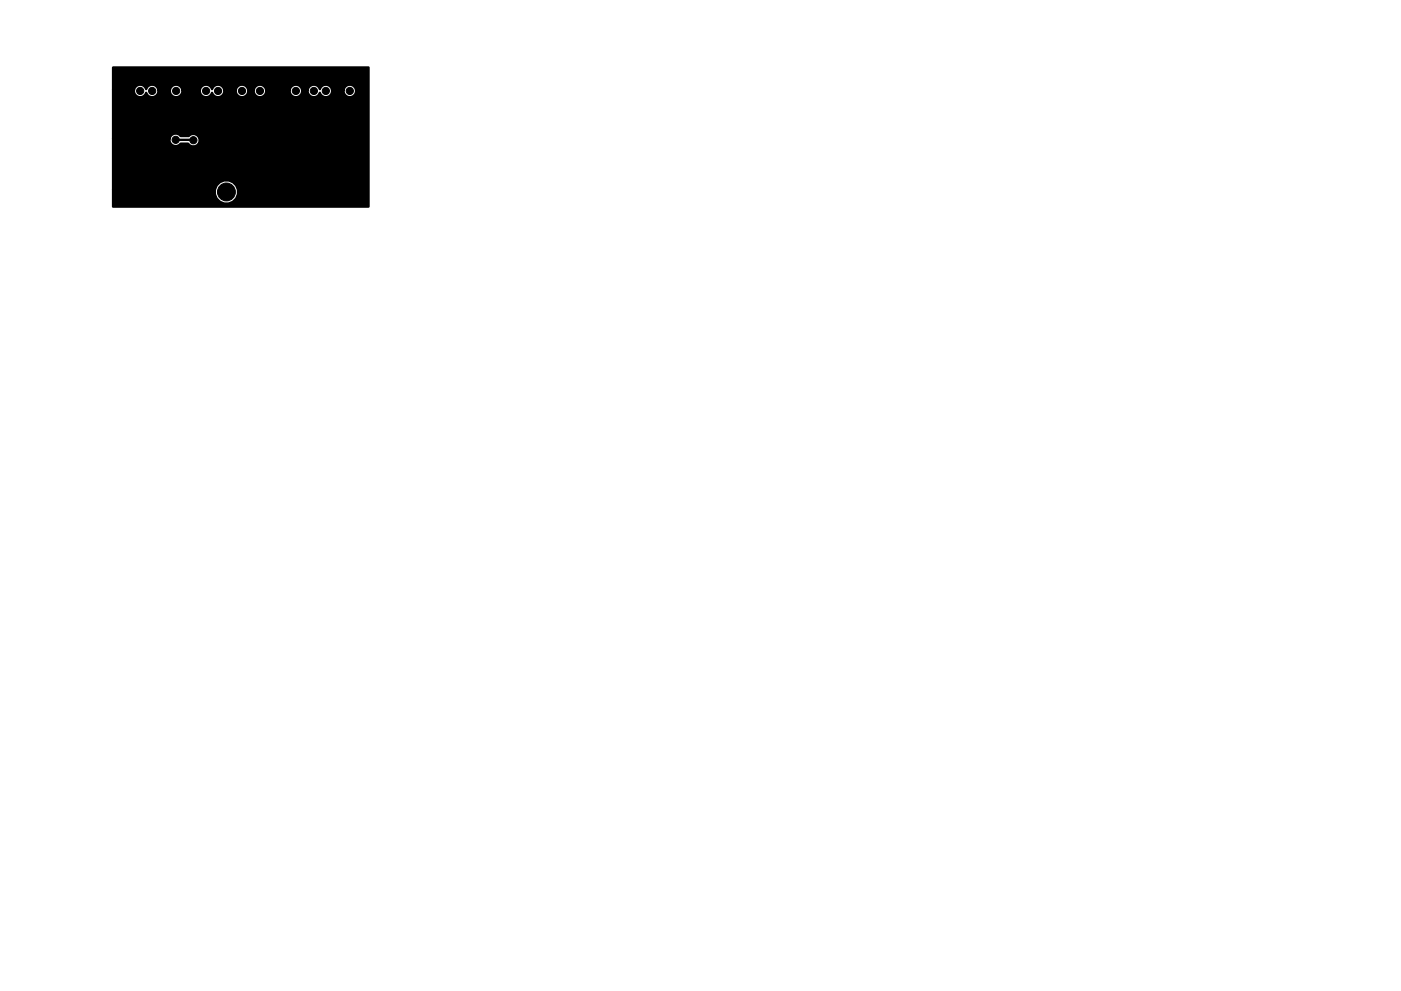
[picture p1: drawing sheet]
<svg xmlns="http://www.w3.org/2000/svg" width="297mm" height="210mm" viewBox="0 0 297 210" stroke-linecap="round" stroke-linejoin="round" font-family="sans-serif">
<g fill="#000" stroke="#000" stroke-width=".21">
<circle cx="29.7" cy="19.3" r=".76"/>
<circle cx="32.3" cy="19.3" r=".76"/>
<circle cx="34.8" cy="19.3" r=".76"/>
<circle cx="37.3" cy="19.3" r=".76"/>
<circle cx="41.1" cy="19.3" r=".76"/>
<circle cx="43.7" cy="19.3" r=".76"/>
<circle cx="46.2" cy="19.3" r=".76"/>
<circle cx="48.8" cy="19.3" r=".76"/>
<circle cx="51.3" cy="19.3" r=".76"/>
<circle cx="55.1" cy="19.3" r=".76"/>
<circle cx="57.7" cy="19.3" r=".76"/>
<circle cx="60.2" cy="19.3" r=".76"/>
<circle cx="62.7" cy="19.3" r=".76"/>
<circle cx="66.5" cy="19.3" r=".76"/>
<circle cx="69.1" cy="19.3" r=".76"/>
<circle cx="71.6" cy="19.3" r=".76"/>
<circle cx="74.2" cy="19.3" r=".76"/>
<circle cx="37.3" cy="31.7" r=".76"/>
<circle cx="37.3" cy="29.7" r=".76"/>
<circle cx="41" cy="31.7" r=".76"/>
<circle cx="41" cy="29.7" r=".76"/>
<circle cx="60" cy="35.5" r=".76"/>
<circle cx="60.1" cy="31" r=".76"/>
<circle cx="69.1" cy="39.4" r=".76"/>
<circle cx="73.7" cy="25.6" r=".76"/>
<circle cx="73.7" cy="22.9" r=".76"/>
<circle cx="48" cy="40.7" r="1.9"/>
<circle cx="69.1" cy="42.9" r=".76"/>
</g>
<path d="M37.3 19.3l.3 .3M37.3 31.7h3.7M37.3 31.7h.1M40.8 29.2l-.4 .5h-3.1M59.9 31.1l.2-.1-.1 4.5M69.1 39.4v3.5M73.7 22.9v2.7" fill="none" stroke="#000" stroke-width=".51"/>
<g fill="#000">
<circle cx="41" cy="31.7" r=".25"/>
<circle cx="69.1" cy="39.4" r=".25"/>
</g>
<path d="M24 14.3h54.1v29.5h-54.1v-3.6h21.5a2.51 2.51 0 0 0 3 3 2.51 2.51 0 0 0 1.6-3.9 2.51 2.51 0 0 0-4.2 0l-.4 .9h-21.5v-10.8h11.9a1.34 1.34 0 0 0 .8 1.5 1.34 1.34 0 0 0 1.6-.4h1.6a1.35 1.35 0 0 0 1.9 .3 1.35 1.35 0 0 0 .2-1.9 1.35 1.35 0 0 0-2 0h-1.7a1.33 1.33 0 0 0-1.4-.5 1.33 1.33 0 0 0-1 1h-11.9v-10.4h4.4a1.34 1.34 0 0 0 1 1.6 1.34 1.34 0 0 0 1.6-.9 1.34 1.34 0 0 0 1.6 .9 1.34 1.34 0 0 0 1-1.6h2.4a1.35 1.35 0 0 0 1.3 1.6 1.35 1.35 0 0 0 1.4-1.6h3.7a1.34 1.34 0 0 0 1 1.6 1.34 1.34 0 0 0 1.6-.9 1.34 1.34 0 0 0 1.6 .9 1.34 1.34 0 0 0 .9-1.6h2.5a1.35 1.35 0 0 0 1.3 1.6 1.35 1.35 0 0 0 1.3-1.6h1.2a1.35 1.35 0 0 0 1.3 1.6 1.35 1.35 0 0 0 1.3-1.6h5a1.35 1.35 0 0 0 1.3 1.6 1.35 1.35 0 0 0 1.4-1.6h1.1a1.34 1.34 0 0 0 1 1.6 1.34 1.34 0 0 0 1.6-.9 1.34 1.34 0 0 0 1.6 .9 1.34 1.34 0 0 0 1-1.6h2.4a1.35 1.35 0 0 0 1.6 1.6 1.35 1.35 0 0 0 .9-2 1.35 1.35 0 0 0-2.3 0l-.2 .4h-2.4a1.33 1.33 0 0 0-1.2-1 1.33 1.33 0 0 0-1.4 .9 1.33 1.33 0 0 0-1.3-.9 1.33 1.33 0 0 0-1.3 1h-1.1a1.35 1.35 0 0 0-1.4-1 1.35 1.35 0 0 0-1.3 1h-5a1.35 1.35 0 0 0-1.3-1 1.35 1.35 0 0 0-1.3 1h-1.2a1.35 1.35 0 0 0-1.3-1 1.35 1.35 0 0 0-1.3 1h-2.5a1.33 1.33 0 0 0-1.2-1 1.33 1.33 0 0 0-1.3 .9 1.33 1.33 0 0 0-1.4-.9 1.33 1.33 0 0 0-1.2 1h-3.7a1.35 1.35 0 0 0-1.4-1 1.35 1.35 0 0 0-1.3 1h-2.4a1.33 1.33 0 0 0-1.3-1 1.33 1.33 0 0 0-1.3 .9 1.33 1.33 0 0 0-1.4-.9 1.33 1.33 0 0 0-1.2 1h-4.4z" fill="#000" stroke="#000" stroke-width=".51"/>
</svg>
